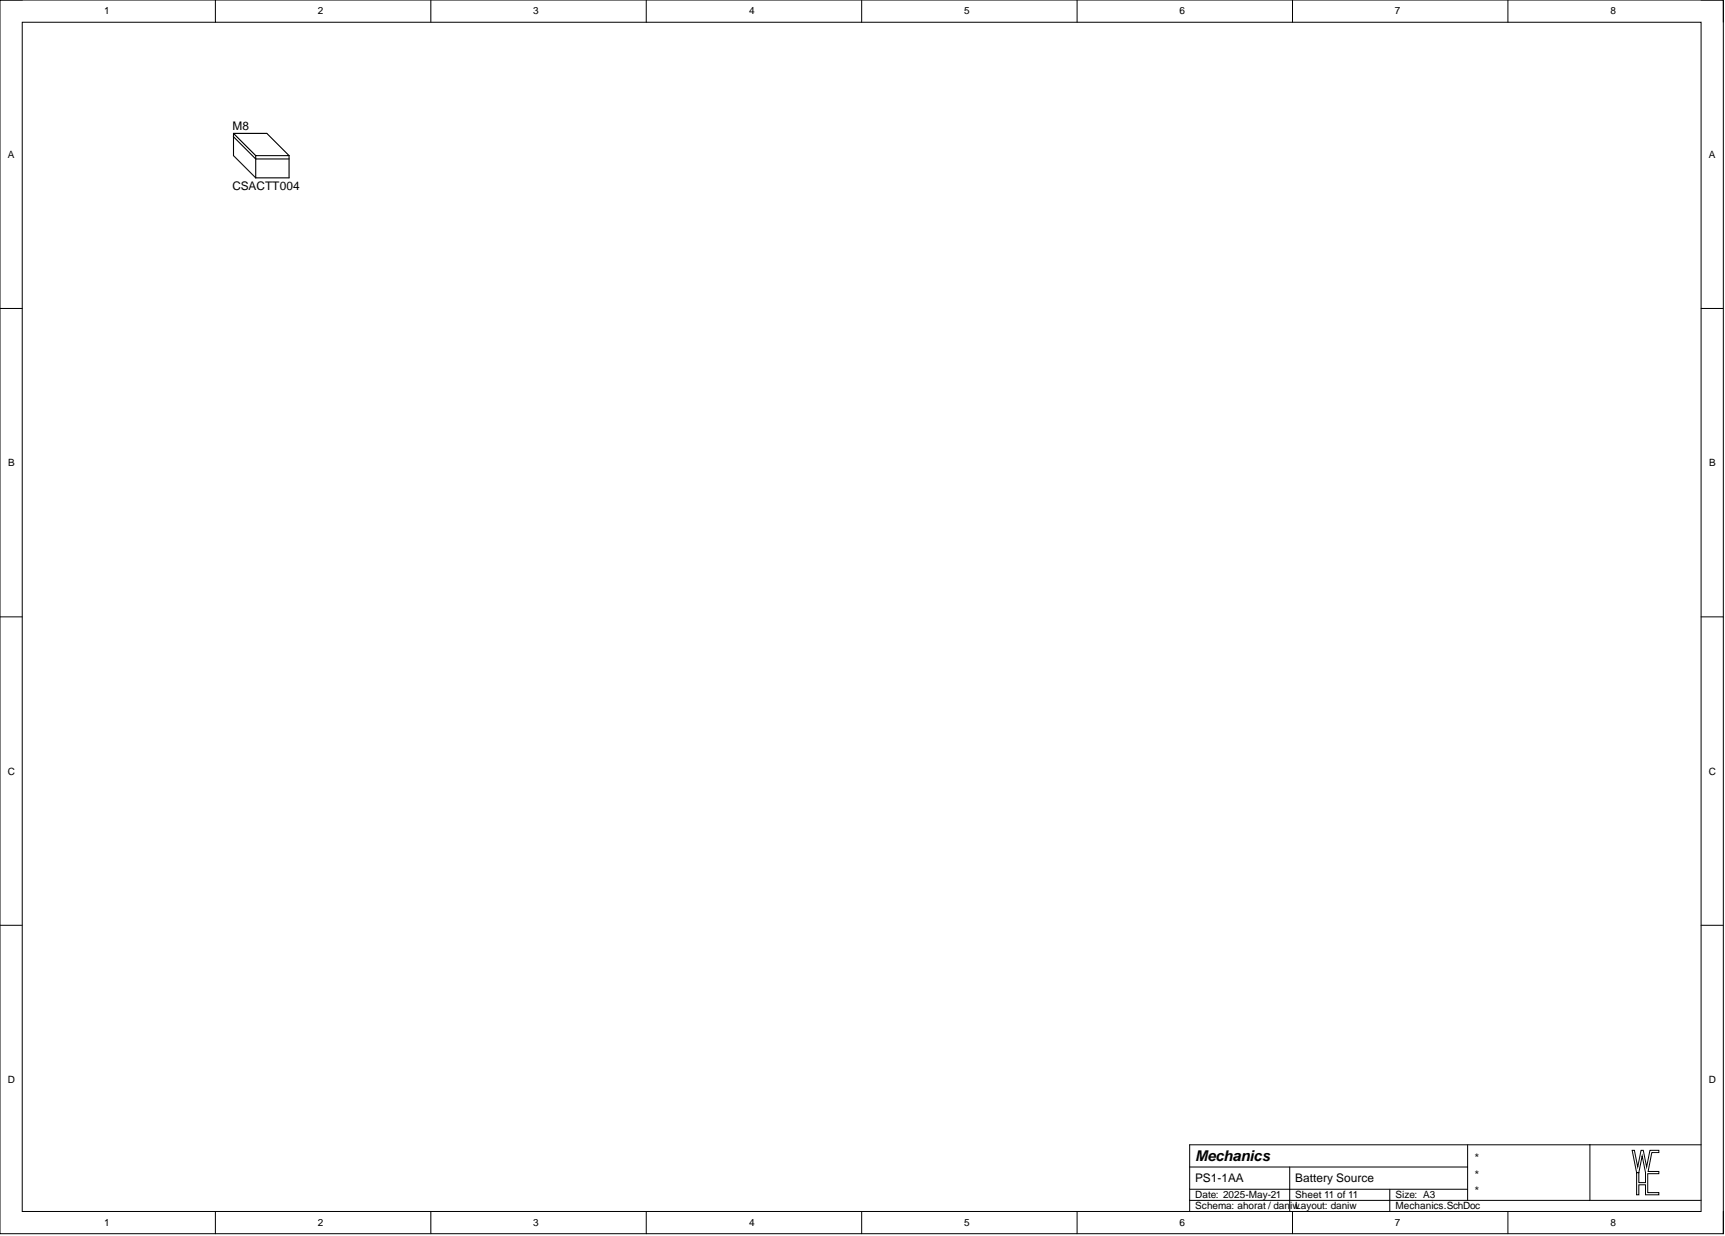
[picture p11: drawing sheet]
<svg xmlns="http://www.w3.org/2000/svg" width="393mm" height="282mm" viewBox="0 0 393 282" stroke-linecap="round" stroke-linejoin="round" font-family="sans-serif">
<defs><g id="words">
<text font-size="3.4" x="272.5" y="264.9">Mechanics</text>
<g font-size="2.7">
<text x="53" y="29.6">M8</text>
<text x="53" y="43.3">CSACTT004</text>
<text x="272.5" y="269.6">PS1-1AA</text>
<text x="295.4" y="269.6">Battery Source</text>
<text x="335.9" y="265">*</text>
<text x="335.9" y="268.8">*</text>
<text x="335.9" y="272.6">*</text>
</g>
<g font-size="2.3">
<text x="23.7" y="3.3">1</text>
<text x="72.5" y="3.3">2</text>
<text x="121.6" y="3.3">3</text>
<text x="170.8" y="3.3">4</text>
<text x="219.9" y="3.3">5</text>
<text x="269" y="3.3">6</text>
<text x="318.1" y="3.3">7</text>
<text x="367.3" y="3.3">8</text>
<text x="1.8" y="36">A</text>
<text x="389.7" y="36">A</text>
<text x="1.9" y="106.3">B</text>
<text x="389.8" y="106.3">B</text>
<text x="1.8" y="176.7">C</text>
<text x="389.7" y="176.7">C</text>
<text x="1.8" y="247">D</text>
<text x="389.7" y="247">D</text>
<text x="272.5" y="273.2">Date: 2025-May-21</text>
<text x="272.5" y="275.8">Schema: ahorat / daniwLayout: daniw</text>
<text x="295.4" y="273.2">Sheet 11 of 11</text>
<text x="318.2" y="275.8">Mechanics.SchDoc</text>
<text x="318.2" y="273.2">Size: A3</text>
<text x="23.7" y="279.6">1</text>
<text x="72.5" y="279.6">2</text>
<text x="121.6" y="279.6">3</text>
<text x="170.8" y="279.6">4</text>
<text x="219.9" y="279.6">5</text>
<text x="269" y="279.6">6</text>
<text x="318.1" y="279.6">7</text>
<text x="367.3" y="279.6">8</text>
</g>
</g></defs>
<g fill="none" stroke="#000" stroke-width=".23">
<path d="M0 0h393v281.3h-393zM0 0h5.1M5.1 5.1h382.8v271.2h-382.8zM49.1 0v5.1M98.2 0v5.1M147.4 0v5.1M196.5 0v5.1M245.6 0v5.1M294.7 0v5.1M343.8 0v5.1M387.9 0h5.1v5.1M0 70.3h5.1"/>
<path d="M387.9 70.3h5.1M0 140.7h5.1M387.9 140.7h5.1M0 211h5.1M387.9 211h5.1M49.1 276.3v5M98.2 276.3v5M147.4 276.3v5M196.5 276.3v5M245.6 276.3v5M271.3 266.1h63.4M271.3 273.7h116.6"/>
<path d="M271.3 271.2h63.4M294.1 266.1v10.2M294.7 276.3v5M316.9 271.2v5.1M334.7 261.1v12.6M343.8 276.3v5M362.5 261.1v12.6M387.9 261.1h-116.6v15.2M393 276.3v5"/>
</g>
<path d="M372.2 262.3h.5l.7 3.8 .8-3.8h.5l.8 3.8 .7-3.8h2.1v.5h-1.6l-.9 4.4h2.5v.5h-2.6v4.3h2.6v.5h-3.1v-2.3h-1.5v2.3h-.5v-5.1h.5v2.3h1.5v-2.3l-.7-3.8-.8 3.8h-.5z" fill-rule="evenodd" fill="#fff"/>
<path d="M372.2 262.3h.5l.7 3.8 .8-3.8h.5l.8 3.8 .7-3.8h2.1v.5h-1.6l-.9 4.4h2.5v.5h-2.6v4.3h2.6v.5h-3.1v-2.3h-1.5v2.3h-.5v-5.1h.5v2.3h1.5v-2.3l-.7-3.8-.8 3.8h-.5z" fill="none" stroke="#000" stroke-width=".23"/>
<path d="M53.2 30.4v5.1l5.1 5.1M53.2 30.4l5.1 5.1M53.2 30.4h7.6l5.1 5.1M53.2 31.2l5.1 5.1h7.6M58.3 35.5v5.1M58.3 35.5h7.6M65.9 35.5v5.1h-7.6" fill="none" stroke="#000" stroke-width=".25"/>
<use href="#words"/>
</svg>
